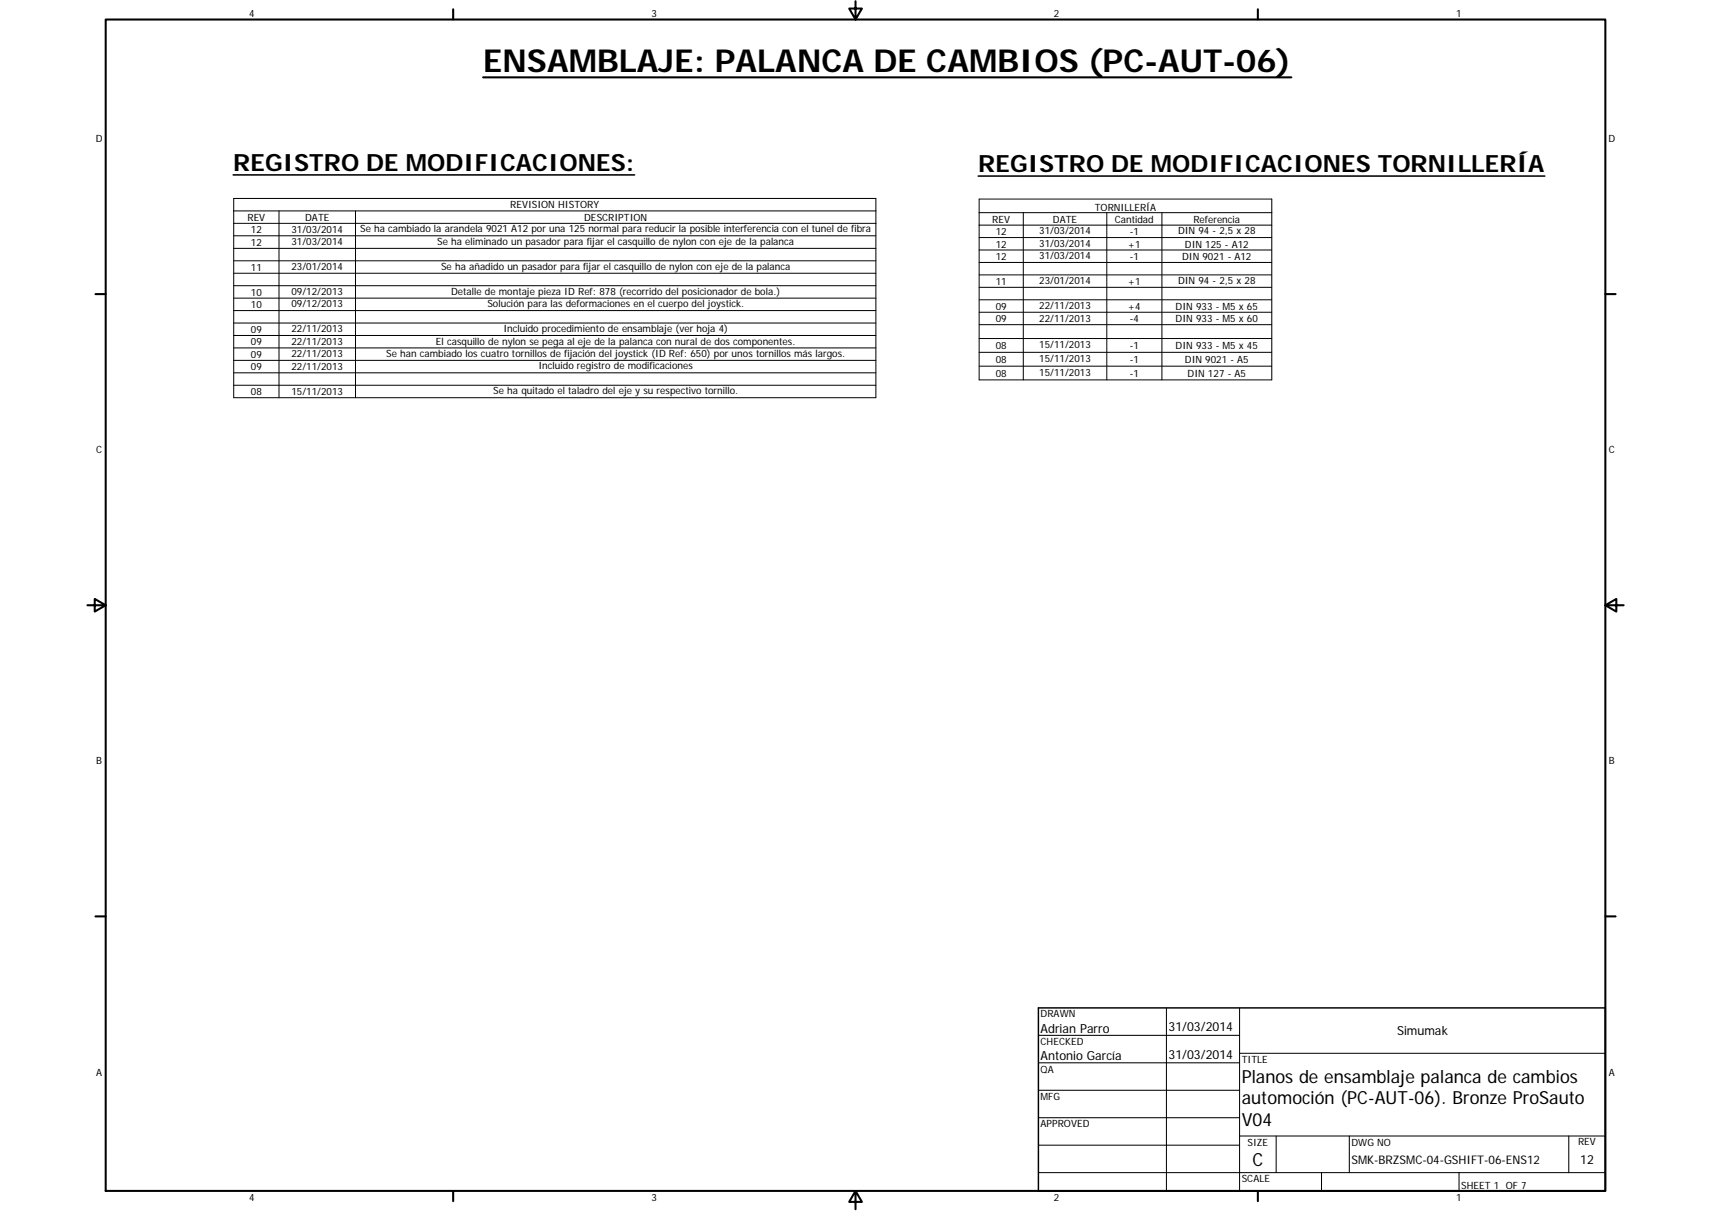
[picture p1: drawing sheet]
<svg xmlns="http://www.w3.org/2000/svg" width="594mm" height="420mm" viewBox="0 0 594 420" stroke-linecap="round" stroke-linejoin="round" font-family="sans-serif">
<defs><g id="words">
<text font-size="11" x="167.7" y="25.1">ENSAMBLAJE: PALANCA DE CAMBIOS (PC-AUT-06)</text>
<g font-size="8.2">
<text x="81" y="59.3">REGISTRO DE MODIFICACIONES:</text>
<text x="339.6" y="59.8">REGISTRO DE MODIFICACIONES TORNILLERÍA</text>
</g>
<g font-size="6.3">
<text x="431.1" y="375.7">Planos de ensamblaje palanca de cambios</text>
<text x="431.1" y="383.2">automoción (PC-AUT-06). Bronze ProSauto</text>
<text x="431.1" y="390.7">V04</text>
<text x="434.8" y="404.7">C</text>
</g>
<g font-size="4.4">
<text x="361.3" y="358.4">Adrian Parro</text>
<text x="405.8" y="357.8">31/03/2014</text>
<text x="485.1" y="359.2">Simumak</text>
<text x="361.3" y="367.9">Antonio García</text>
<text x="405.8" y="367.3">31/03/2014</text>
<text x="548.7" y="404">12</text>
</g>
<text font-size="4.1" x="469.2" y="403.8">SMK-BRZSMC-04-GSHIFT-06-ENS12</text>
<g font-size="3.5">
<text x="86.6" y="5.8">4</text>
<text x="226.3" y="5.8">3</text>
<text x="365.9" y="5.8">2</text>
<text x="505.6" y="5.8">1</text>
<text x="33.2" y="49.4">D</text>
<text x="558.5" y="49.4">D</text>
<text x="85.9" y="76.6">REV</text>
<text x="106" y="76.6">DATE</text>
<text x="177.1" y="72.3">REVISION HISTORY</text>
<text x="202.8" y="76.6">DESCRIPTION</text>
<text x="344.5" y="77.2">REV</text>
<text x="365.6" y="77.2">DATE</text>
<text x="380.1" y="73.2">TORNILLERÍA</text>
<text x="387.1" y="77.3">Cantidad</text>
<text x="414.4" y="77.3">Referencia</text>
<text x="87.1" y="81">12</text>
<text x="101.2" y="80.7">31/03/2014</text>
<text x="125.1" y="80.7">Se ha cambiado la arandela 9021 A12 por una 125 normal para reducir la posible interferencia con el tunel de fibra</text>
<text x="345.7" y="81.6">12</text>
<text x="360.8" y="81.3">31/03/2014</text>
<text x="392.3" y="81.6">-1</text>
<text x="409" y="81.3">DIN 94 - 2,5 x 28</text>
<text x="87.1" y="85.3">12</text>
<text x="101.2" y="85">31/03/2014</text>
<text x="151.8" y="85">Se ha eliminado un pasador para fijar el casquillo de nylon con eje de la palanca</text>
<text x="345.7" y="85.9">12</text>
<text x="360.8" y="85.7">31/03/2014</text>
<text x="360.8" y="90">31/03/2014</text>
<text x="391.6" y="85.9">+1</text>
<text x="411.4" y="85.9">DIN 125 - A12</text>
<text x="87.1" y="93.9">11</text>
<text x="101.2" y="93.7">23/01/2014</text>
<text x="153.1" y="93.7">Se ha añadido un pasador para fijar el casquillo de nylon con eje de la palanca</text>
<text x="345.7" y="90.2">12</text>
<text x="392.3" y="90.2">-1</text>
<text x="410.4" y="90.2">DIN 9021 - A12</text>
<text x="345.7" y="98.8">11</text>
<text x="360.8" y="98.6">23/01/2014</text>
<text x="391.6" y="98.8">+1</text>
<text x="409" y="98.5">DIN 94 - 2,5 x 28</text>
<text x="87.1" y="102.6">10</text>
<text x="87.1" y="106.9">10</text>
<text x="101.2" y="102.3">09/12/2013</text>
<text x="101.2" y="106.7">09/12/2013</text>
<text x="156.6" y="102.3">Detalle de montaje pieza ID Ref: 878 (recorrido del posicionador de bola.)</text>
<text x="169.2" y="106.7">Solución para las deformaciones en el cuerpo del joystick.</text>
<text x="345.7" y="107.5">09</text>
<text x="360.8" y="107.3">22/11/2013</text>
<text x="391.6" y="107.5">+4</text>
<text x="408.2" y="107.5">DIN 933 - M5 x 65</text>
<text x="345.7" y="111.8">09</text>
<text x="360.8" y="111.6">22/11/2013</text>
<text x="392.3" y="111.8">-4</text>
<text x="408.2" y="111.8">DIN 933 - M5 x 60</text>
<text x="87.1" y="115.5">09</text>
<text x="87.1" y="119.8">09</text>
<text x="101.2" y="115.3">22/11/2013</text>
<text x="101.2" y="119.6">22/11/2013</text>
<text x="151.4" y="119.5">El casquillo de nylon se pega al eje de la palanca con nural de dos componentes.</text>
<text x="174.8" y="115.2">Incluido procedimiento de ensamblaje (ver hoja 4)</text>
<text x="87.1" y="124.2">09</text>
<text x="101.2" y="123.9">22/11/2013</text>
<text x="134.1" y="124">Se han cambiado los cuatro tornillos de fijación del joystick (ID Ref: 650) por unos tornillos más largos.</text>
<text x="345.7" y="121.1">08</text>
<text x="345.7" y="125.9">08</text>
<text x="360.8" y="120.9">15/11/2013</text>
<text x="360.8" y="125.7">15/11/2013</text>
<text x="392.3" y="121.1">-1</text>
<text x="392.3" y="125.9">-1</text>
<text x="408.2" y="121.1">DIN 933 - M5 x 45</text>
<text x="411.4" y="125.9">DIN 9021 - A5</text>
<text x="87.1" y="128.5">09</text>
<text x="101.2" y="128.2">22/11/2013</text>
<text x="187" y="128.2">Incluido registro de modificaciones</text>
<text x="345.7" y="130.7">08</text>
<text x="360.8" y="130.5">15/11/2013</text>
<text x="392.3" y="130.7">-1</text>
<text x="412.3" y="130.7">DIN 127 - A5</text>
<text x="87.1" y="137.1">08</text>
<text x="101.2" y="136.9">15/11/2013</text>
<text x="171.3" y="136.8">Se ha quitado el taladro del eje y su respectivo tornillo.</text>
<text x="33.4" y="157.3">C</text>
<text x="558.6" y="157.3">C</text>
<text x="33.4" y="265.2">B</text>
<text x="558.6" y="265.2">B</text>
<text x="361.3" y="353">DRAWN</text>
<text x="361.3" y="362.5">CHECKED</text>
<text x="431.1" y="368.7">TITLE</text>
<text x="33.4" y="373.2">A</text>
<text x="361.3" y="372.1">QA</text>
<text x="558.6" y="373.2">A</text>
<text x="361.3" y="381.6">MFG</text>
<text x="361.3" y="391.2">APPROVED</text>
<text x="433.2" y="397.5">SIZE</text>
<text x="469.2" y="397.5">DWG NO</text>
<text x="547.9" y="397.4">REV</text>
<text x="431.1" y="410.2">SCALE</text>
<text x="507.3" y="412.4">SHEET 1 OF 7</text>
<text x="86.6" y="416.7">4</text>
<text x="226.3" y="416.7">3</text>
<text x="365.9" y="416.7">2</text>
<text x="505.6" y="416.7">1</text>
</g>
</g></defs>
<g fill="none" stroke="#000" stroke-width=".71">
<path d="M36.7 6.8h520.7v406.4h-520.7zM157.3 3.2v3.6M297 .4v6.4l-2.2-3.8h4.5l-2.3 3.8M436.7 3.2v3.6M167.7 26.8h280.7M33.1 102h3.6M557.4 102h3.6M30.3 210h6.4l-3.8-2.2v4.4l3.8-2.2M557.4 210l3.8 2.2v-4.4l-3.8 2.2h6.3M33.1 317.9h3.6M557.4 317.9h3.6M157.3 413.2v3.6"/>
<path d="M297 413.2l2.3 3.8h-4.5l2.2-3.8v6.3M436.7 413.2v3.6"/>
</g>
<g fill="none" stroke="#000" stroke-width=".36">
<path d="M360.5 359.2h69.9M405 349.7v63.5M430.4 349.7v63.5M360.5 368.7h69.9M360.5 378.3h69.9M430.4 365.4h127M360.5 387.8h69.9M360.5 397.3h69.9M430.4 394.1h127M443.1 394.1v12.7M468.5 394.1v12.7M544.7 394.1v12.7"/>
<path d="M360.5 406.8h196.9M458.8 406.8v6.4M506.6 406.8v6.4"/>
</g>
<path d="M360.5 349.7h196.9v63.5h-196.9z" fill="none" stroke="#000" stroke-width=".51"/>
<g fill="none" stroke="#000" stroke-width=".35">
<path d="M81.1 68.9h223v69.1h-223zM81.1 73.2h223M81.1 77.5h223M96.9 73.2v64.8M123.4 73.2v64.8M340 69.1h101.6v62.7h-101.6zM340 73.8h101.6M340 78.1h101.6M355.3 73.8v58M384.3 73.8v58M403.4 73.8v58M81.1 81.8h223"/>
<path d="M81.1 86.2h223M81.1 90.5h223M81.1 94.8h223M81.1 99.1h223M340 82.4h101.6M340 86.7h101.6M340 91.1h101.6M340 95.4h101.6M340 99.7h101.6M81.1 103.4h223M81.1 107.8h223M81.1 112.1h223"/>
<path d="M81.1 116.4h223M340 104h101.6M340 108.3h101.6M340 112.6h101.6M340 117.5h101.6M81.1 120.7h223M81.1 125h223M81.1 129.3h223M81.1 133.7h223M340 122.2h101.6M340 127h101.6"/>
</g>
<path d="M81 60.7h139.3M339.6 61.1h196.8" fill="none" stroke="#000" stroke-width=".53"/>
<use href="#words"/>
</svg>
